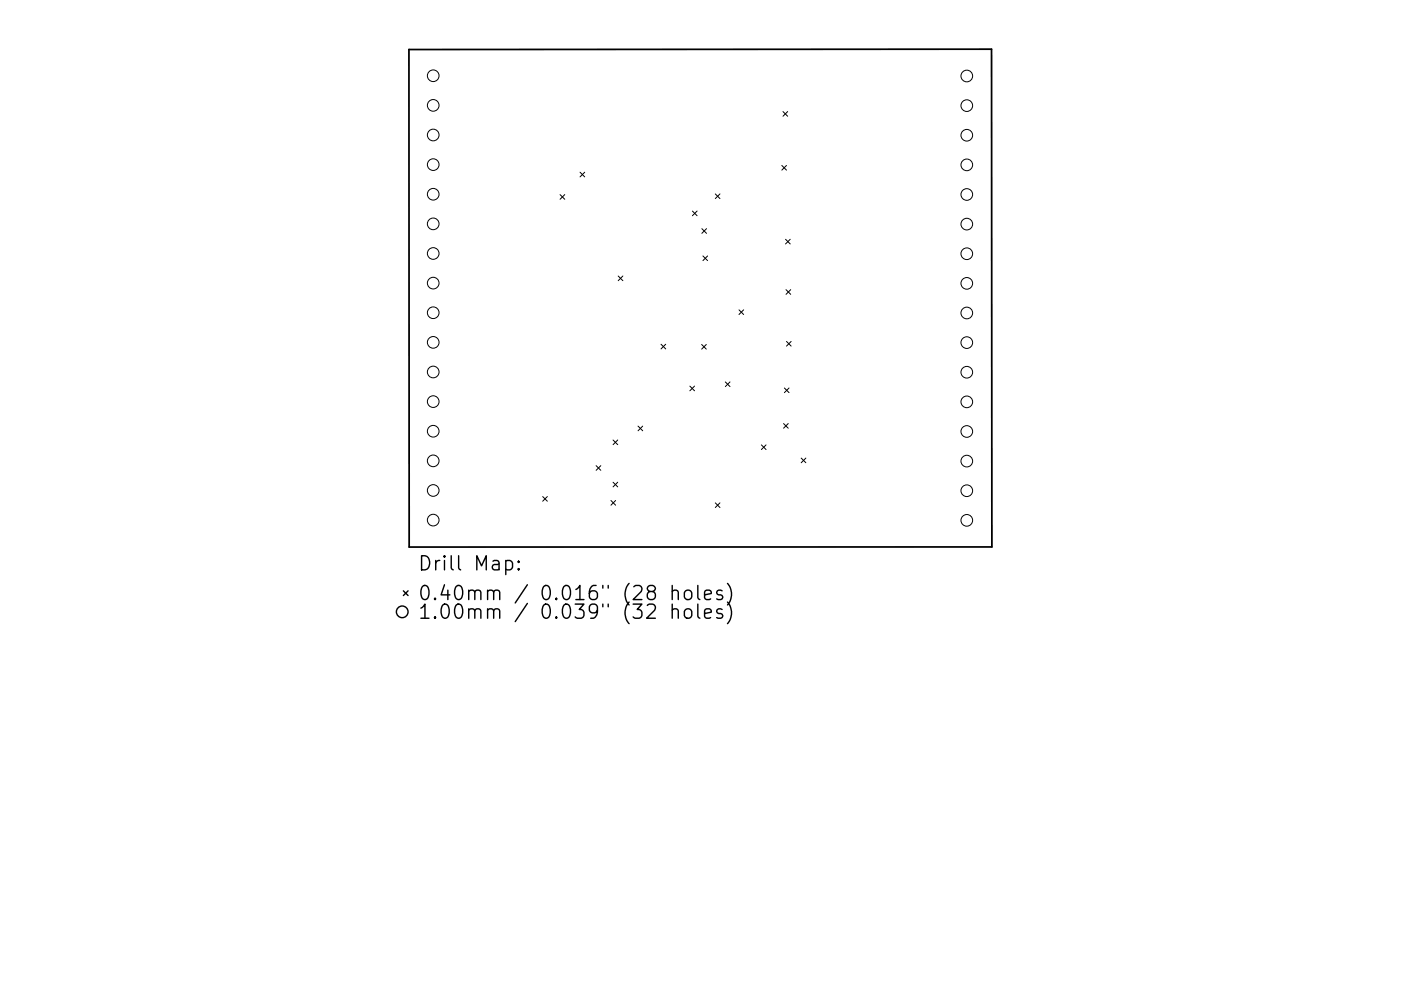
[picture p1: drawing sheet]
<svg xmlns="http://www.w3.org/2000/svg" width="297mm" height="210mm" viewBox="0 0 297 210" stroke-linecap="round" stroke-linejoin="round" font-family="sans-serif">
<defs><g id="words">
<g font-size="4.2">
<text x="88.5" y="121.1">Drill Map:</text>
<text x="88.5" y="127.4">0.40mm / 0.016&quot; (28 holes)</text>
<text x="88.5" y="131.3">1.00mm / 0.039&quot; (32 holes)</text>
</g>
</g></defs>
<path d="M86.7 10.5l123.5-.1 .1 105.6-123.5 .1z" fill="none" stroke="#000" stroke-width=".37"/>
<g fill="none" stroke="#000" stroke-width=".21">
<path d="M123 36.5l1 1M124 36.5l-1 1M165.8 35.1l.9 1M166 23.7l1 1M166.7 35.1l-.9 1M167 23.7l-1 1M118.7 41.3l1 1M119.7 41.3l-1 1M131.1 58.6l1 1M132.1 58.6l-1 1M146.8 44.8l1 1M147.8 44.8l-1 1"/>
<path d="M148.8 48.5l1 1M149 54.3l1 1M149.8 48.5l-1 1M150 54.3l-1 1M151.7 41.1l.9 1M152.6 41.1l-.9 1M166.6 50.8l.9 1M167.5 50.8l-.9 1M140.1 73l1 1M141.1 73l-1 1M148.8 73.1l1 1M149.8 73.1l-1 1"/>
<path d="M156.7 65.7l1 1M157.7 65.7l-1 1M166.7 61.5l.9 .9M166.7 72.4l1 1M167.6 61.5l-.9 .9M167.7 72.4l-1 1M126.4 98.8l1 1M127.4 98.8l-1 1M130 93.4l1 .9M131 93.4l-1 .9M135.3 90.4l1 1M136.3 90.4l-1 1"/>
<path d="M146.3 81.9l1 1M147.3 81.9l-1 1M153.8 81l1 1M154.8 81l-1 1M161.4 94.4l1 1M162.4 94.4l-1 1M166.1 89.9l1 1M166.3 82.3l1 1M167.1 89.9l-1 1M167.3 82.3l-1 1M169.9 97.2l1 1M170.9 97.2l-1 1"/>
<path d="M115.1 105.4l.9 .9M116 105.4l-.9 .9M129.5 106.2l1 1M130 102.3l1 1M130.5 106.2l-1 1M131 102.3l-1 1M151.7 106.7l.9 1M152.6 106.7l-.9 1"/>
<circle cx="91.8" cy="16.1" r="1.24"/>
<circle cx="205" cy="16.1" r="1.24"/>
<circle cx="91.8" cy="34.9" r="1.24"/>
<circle cx="91.8" cy="28.6" r="1.24"/>
<circle cx="91.8" cy="22.4" r="1.24"/>
<circle cx="205" cy="35" r="1.24"/>
<circle cx="205" cy="28.7" r="1.24"/>
<circle cx="205" cy="22.4" r="1.24"/>
<circle cx="91.8" cy="53.8" r="1.24"/>
<circle cx="91.8" cy="41.2" r="1.24"/>
<circle cx="91.8" cy="47.5" r="1.24"/>
<circle cx="205" cy="53.8" r="1.24"/>
<circle cx="205" cy="47.6" r="1.24"/>
<circle cx="205" cy="41.3" r="1.24"/>
<circle cx="91.8" cy="60.1" r="1.24"/>
<circle cx="91.8" cy="78.9" r="1.24"/>
<circle cx="91.8" cy="66.4" r="1.24"/>
<circle cx="91.8" cy="72.6" r="1.24"/>
<circle cx="205" cy="60.1" r="1.24"/>
<circle cx="205" cy="79" r="1.24"/>
<circle cx="205" cy="66.4" r="1.24"/>
<circle cx="205" cy="72.7" r="1.24"/>
<circle cx="91.8" cy="85.2" r="1.24"/>
<circle cx="91.8" cy="91.5" r="1.24"/>
<circle cx="91.8" cy="97.8" r="1.24"/>
<circle cx="205" cy="85.3" r="1.24"/>
<circle cx="205" cy="91.5" r="1.24"/>
<circle cx="205" cy="97.8" r="1.24"/>
<circle cx="91.8" cy="110.3" r="1.24"/>
<circle cx="91.8" cy="104.1" r="1.24"/>
<circle cx="205" cy="110.4" r="1.24"/>
<circle cx="205" cy="104.1" r="1.24"/>
</g>
<g fill="none" stroke="#000" stroke-width=".3">
<path d="M107.2 119.1l.9-.2 .6 .6v.8l-.3 .5-.3 .1-.9-.1M110 119.1l.1 .1-.1 .1-.2-.1 .2-.1v.2M85.5 125.4l1 .9M86.5 125.4l-1 .9M110 120.6l.1 .2-.1 .1-.2-.1 .2-.2v.3M142.5 125.5a.74 .74 0 0 1 1.3 .1v1.6M142.5 129.5a.74 .74 0 0 1 1.3 .1v1.6M142.5 124.2v3M142.5 128.2v3M145.2 125.5a.81 .81 0 0 1 .8-.3 .81 .81 0 0 1 .7 .6v.8a.81 .81 0 0 1-.8 .6 .81 .81 0 0 1-.8-.6v-.8zM145.4 129.3a.81 .81 0 0 1 1.3 .4v.9a.81 .81 0 0 1-.8 .6 .81 .81 0 0 1-.8-.6v-.9zM148 124.2v2.6l.4 .4"/>
<path d="M148 128.2v2.5l.4 .5M149.4 126.2l1.4-.3-.1-.5-.9-.2-.4 .4v1.2l.1 .3 .3 .1 .9-.1M149.4 130.2l1.4-.3-.1-.6-.9-.1-.4 .4v1.1l.1 .3 .3 .2 .9-.2M153.1 125.4l-.7-.2-.4 .4 .1 .5 1 .3 .1 .2-.1 .5-.3 .1-.8-.1M153.1 129.3l-.7-.1-.4 .4 .1 .4 1 .3 .1 .3-.1 .4-.3 .2-.8-.2M154.2 123.8a3.4 3.4 0 0 1 0 4.6M154.2 127.7a3.4 3.4 0 0 1 0 4.6"/>
<circle cx="85.3" cy="129.8" r="1.24"/>
</g>
<use href="#words"/>
</svg>
